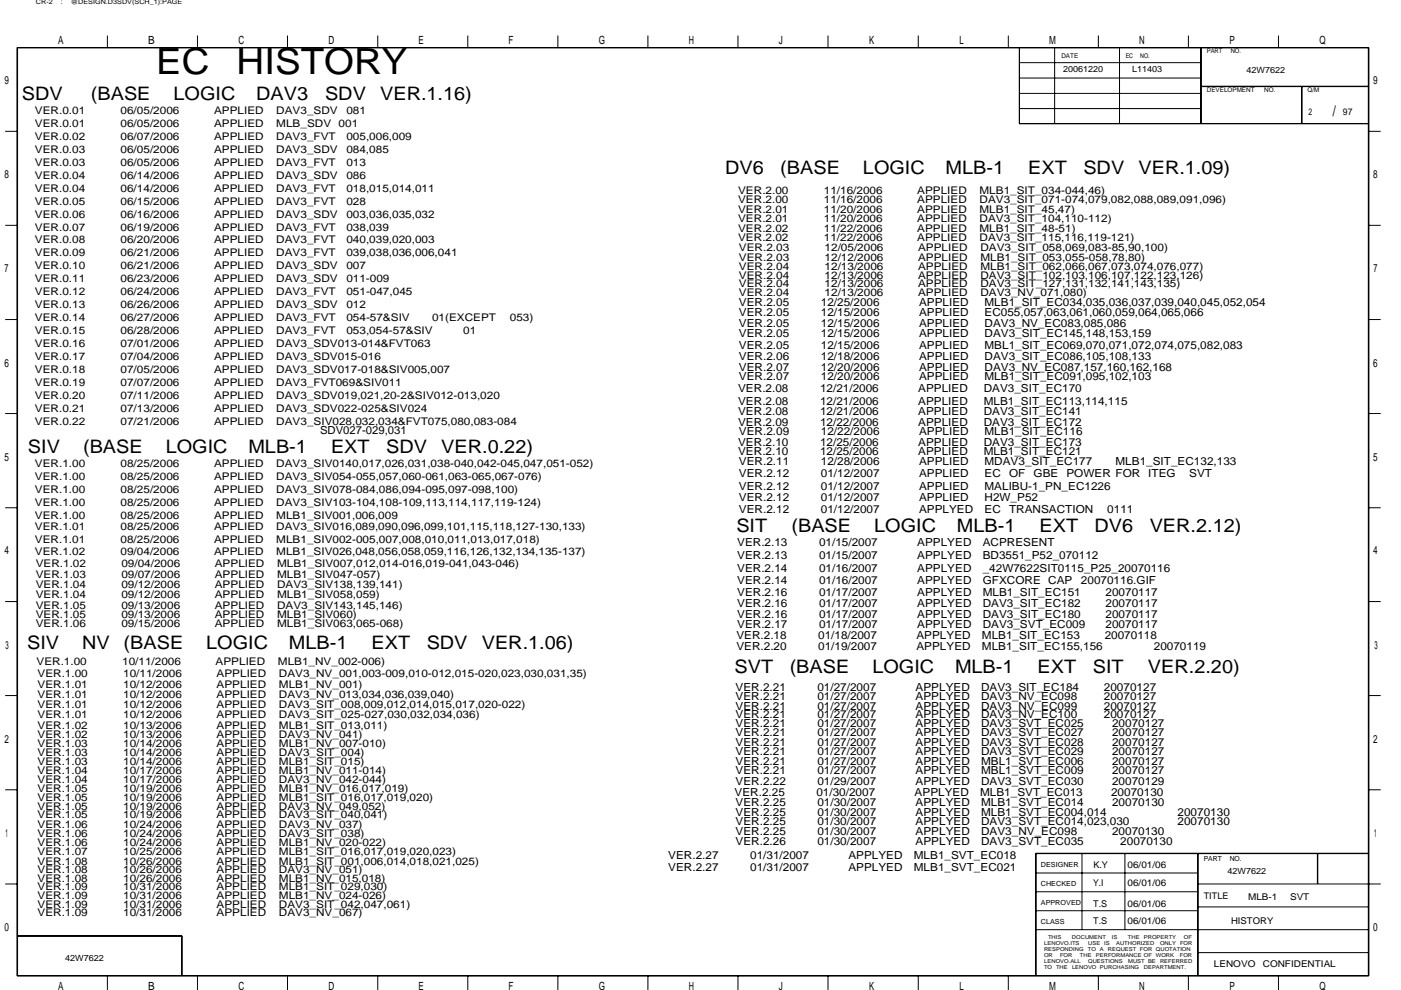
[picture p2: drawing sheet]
<svg xmlns="http://www.w3.org/2000/svg" width="297mm" height="210mm" viewBox="0 0 297 210" stroke-linecap="round" stroke-linejoin="round" font-family="sans-serif">
<defs><g id="words">
<g font-size="7.7">
<text x="33.1" y="15.7">EC</text>
<text x="50.2" y="15.7">HISTORY</text>
</g>
<g font-size="3.9">
<text x="4.7" y="21.2">SDV</text>
<text x="19.3" y="21.2">(BASE</text>
<text x="36.8" y="21.2">LOGIC</text>
<text x="54.3" y="21.2">DAV3</text>
<text x="68.9" y="21.2">SDV</text>
<text x="80.6" y="21.2">VER.1.16)</text>
<text x="153.8" y="36.9">DV6</text>
<text x="165.4" y="36.9">(BASE</text>
<text x="183" y="36.9">LOGIC</text>
<text x="200.5" y="36.9">MLB-1</text>
<text x="218" y="36.9">EXT</text>
<text x="229.7" y="36.9">SDV</text>
<text x="241.4" y="36.9">VER.1.09)</text>
<text x="5.9" y="96.1">SIV</text>
<text x="17.6" y="96.1">(BASE</text>
<text x="35.1" y="96.1">LOGIC</text>
<text x="52.7" y="96.1">MLB-1</text>
<text x="70.2" y="96.1">EXT</text>
<text x="81.9" y="96.1">SDV</text>
<text x="93.6" y="96.1">VER.0.22)</text>
<text x="156.1" y="112.9">SIT</text>
<text x="167.8" y="112.9">(BASE</text>
<text x="185.3" y="112.9">LOGIC</text>
<text x="202.9" y="112.9">MLB-1</text>
<text x="220.4" y="112.9">EXT</text>
<text x="232.1" y="112.9">DV6</text>
<text x="243.8" y="112.9">VER.2.12)</text>
<text x="5.8" y="137.8">SIV</text>
<text x="17.4" y="137.8">NV</text>
<text x="26.2" y="137.8">(BASE</text>
<text x="43.7" y="137.8">LOGIC</text>
<text x="61.3" y="137.8">MLB-1</text>
<text x="78.8" y="137.8">EXT</text>
<text x="90.5" y="137.8">SDV</text>
<text x="102.1" y="137.8">VER.1.06)</text>
<text x="155.7" y="142.7">SVT</text>
<text x="167.4" y="142.7">(BASE</text>
<text x="185" y="142.7">LOGIC</text>
<text x="202.5" y="142.7">MLB-1</text>
<text x="220" y="142.7">EXT</text>
<text x="231.7" y="142.7">SIT</text>
<text x="243.4" y="142.7">VER.2.20)</text>
</g>
<text font-size="3.1" x="282.6" y="24.6">/</text>
<g font-size="2.4">
<text x="12.4" y="9.4">A</text>
<text x="31.4" y="9.4">B</text>
<text x="50.5" y="9.4">C</text>
<text x="69.6" y="9.4">D</text>
<text x="88.7" y="9.4">E</text>
<text x="107.8" y="9.4">F</text>
<text x="127" y="9.4">G</text>
<text x="146" y="9.4">H</text>
<text x="165.1" y="9.4">J</text>
<text x="184.3" y="9.4">K</text>
<text x="203.4" y="9.4">L</text>
<text x="222.4" y="9.4">M</text>
<text x="241.6" y="9.4">N</text>
<text x="260.6" y="9.4">P</text>
<text x="279.7" y="9.4">Q</text>
<text x=".9" y="17.9">9</text>
<text x="291.2" y="17.9">9</text>
<text x=".9" y="37.8">8</text>
<text x="291.2" y="37.8">8</text>
<text x="1" y="57.8">7</text>
<text x="291.2" y="57.8">7</text>
<text x=".9" y="77.8">6</text>
<text x="291.2" y="77.8">6</text>
<text x=".9" y="97.7">5</text>
<text x="291.2" y="97.7">5</text>
<text x=".9" y="117.6">4</text>
<text x="291.2" y="117.6">4</text>
<text x="1.2" y="137.6">3</text>
<text x="291.4" y="137.6">3</text>
<text x=".9" y="157.5">2</text>
<text x="291.2" y="157.5">2</text>
<text x="1.1" y="177.5">1</text>
<text x="291.4" y="177.5">1</text>
<text x=".9" y="197.4">0</text>
<text x="291.2" y="197.4">0</text>
<text x="12.4" y="210">A</text>
<text x="31.4" y="210">B</text>
<text x="50.5" y="210">C</text>
<text x="69.6" y="210">D</text>
<text x="127" y="210">G</text>
<text x="146" y="210">H</text>
<text x="184.3" y="210">K</text>
<text x="203.4" y="210">L</text>
<text x="222.4" y="210">M</text>
<text x="241.6" y="210">N</text>
<text x="260.6" y="210">P</text>
<text x="279.7" y="210">Q</text>
<text x="88.7" y="210">E</text>
<text x="107.8" y="210">F</text>
<text x="165.1" y="210">J</text>
</g>
<g font-size="2.3">
<text x="156.7" y="64.9">VER.2.05</text>
<text x="174" y="64.9">12/25/2006</text>
<text x="194.9" y="64.9">APPLIED</text>
<text x="208.7" y="64.9">MLB1_SIT_EC034,035,036,037,039,040,045,052,054</text>
<text x="156.7" y="69.3">VER.2.05</text>
<text x="156.7" y="71.4">VER.2.05</text>
<text x="156.7" y="67.1">VER.2.05</text>
<text x="174" y="69.3">12/15/2006</text>
<text x="174" y="71.4">12/15/2006</text>
<text x="174" y="67.1">12/15/2006</text>
<text x="194.9" y="69.3">APPLIED</text>
<text x="194.9" y="71.4">APPLIED</text>
<text x="194.9" y="67.1">APPLIED</text>
<text x="208.7" y="69.3">DAV3_NV_EC083,085,086</text>
<text x="208.7" y="71.4">DAV3_SIT_EC145,148,153,159</text>
<text x="208.7" y="67.1">EC055,057,063,061,060,059,064,065,066</text>
<text x="156.7" y="76.4">VER.2.06</text>
<text x="156.7" y="74">VER.2.05</text>
<text x="174" y="76.4">12/18/2006</text>
<text x="174" y="74">12/15/2006</text>
<text x="194.9" y="76.4">APPLIED</text>
<text x="194.9" y="74">APPLIED</text>
<text x="208.7" y="76.4">DAV3_SIT_EC086,105,108,133</text>
<text x="208.7" y="74">MBL1_SIT_EC069,070,071,072,074,075,082,083</text>
<text x="156.5" y="83.1">VER.2.08</text>
<text x="156.7" y="80.6">VER.2.07</text>
<text x="156.7" y="78.7">VER.2.07</text>
<text x="173.9" y="83.1">12/21/2006</text>
<text x="174" y="80.6">12/20/2006</text>
<text x="174" y="78.7">12/20/2006</text>
<text x="194.7" y="83.1">APPLIED</text>
<text x="194.9" y="80.6">APPLIED</text>
<text x="194.9" y="78.7">APPLIED</text>
<text x="208.6" y="83.1">DAV3_SIT_EC170</text>
<text x="208.7" y="80.6">MLB1_SIT_EC091,095,102,103</text>
<text x="208.7" y="78.7">DAV3_NV_EC087,157,160,162,168</text>
<text x="156.5" y="85.9">VER.2.08</text>
<text x="156.5" y="88.1">VER.2.08</text>
<text x="173.9" y="85.9">12/21/2006</text>
<text x="173.9" y="88.1">12/21/2006</text>
<text x="194.7" y="85.9">APPLIED</text>
<text x="194.7" y="88.1">APPLIED</text>
<text x="208.6" y="85.9">MLB1_SIT_EC113,114,115</text>
<text x="208.6" y="88.1">DAV3_SIT_EC141</text>
<text x="67.9" y="92.1">SDV027-029,031</text>
<text x="156.5" y="94.6">VER.2.10</text>
<text x="156.5" y="90.3">VER.2.09</text>
<text x="156.7" y="92.2">VER.2.09</text>
<text x="173.9" y="94.6">12/25/2006</text>
<text x="173.9" y="90.3">12/22/2006</text>
<text x="174" y="92.2">12/22/2006</text>
<text x="194.7" y="94.6">APPLIED</text>
<text x="194.7" y="90.3">APPLIED</text>
<text x="194.9" y="92.2">APPLIED</text>
<text x="208.6" y="94.6">DAV3_SIT_EC173</text>
<text x="208.6" y="90.3">DAV3_SIT_EC172</text>
<text x="208.7" y="92.2">MLB1_SIT_EC116</text>
<text x="156.5" y="96.5">VER.2.10</text>
<text x="156.7" y="98.6">VER.2.11</text>
<text x="156.7" y="101.2">VER.2.12</text>
<text x="173.9" y="96.5">12/25/2006</text>
<text x="174" y="98.6">12/28/2006</text>
<text x="174" y="101.2">01/12/2007</text>
<text x="194.7" y="96.5">APPLIED</text>
<text x="194.9" y="98.6">APPLIED</text>
<text x="194.9" y="101.2">APPLIED</text>
<text x="208.6" y="96.5">MLB1_SIT_EC121</text>
<text x="208.7" y="98.6">MDAV3_SIT_EC177</text>
<text x="208.7" y="101.2">EC</text>
<text x="213.9" y="101.2">OF</text>
<text x="219.2" y="101.2">GBE</text>
<text x="226.1" y="101.2">POWER FOR</text>
<text x="236.5" y="98.6">MLB1_SIT_EC132,133</text>
<text x="243.5" y="101.2">ITEG</text>
<text x="252.1" y="101.2">SVT</text>
<text x="156.7" y="104">VER.2.12</text>
<text x="156.7" y="106.3">VER.2.12</text>
<text x="174" y="104">01/12/2007</text>
<text x="174" y="106.3">01/12/2007</text>
<text x="194.9" y="104">APPLIED</text>
<text x="194.9" y="106.3">APPLIED</text>
<text x="208.7" y="104">MALIBU-1_PN_EC1226</text>
<text x="208.7" y="106.3">H2W_P52</text>
<text x="156.7" y="108.7">VER.2.12</text>
<text x="174" y="108.7">01/12/2007</text>
<text x="194.9" y="108.7">APPLYED</text>
<text x="208.7" y="108.7">EC</text>
<text x="213.9" y="108.7">TRANSACTION</text>
<text x="234.8" y="108.7">0111</text>
<text x="156.3" y="118.6">VER.2.13</text>
<text x="156.3" y="115.8">VER.2.13</text>
<text x="173.6" y="118.6">01/15/2007</text>
<text x="173.6" y="115.8">01/15/2007</text>
<text x="194.5" y="118.6">APPLYED</text>
<text x="194.5" y="115.8">APPLYED</text>
<text x="208.4" y="118.6">BD3551_P52_070112</text>
<text x="208.4" y="115.8">ACPRESENT</text>
<text x="156.3" y="123.9">VER.2.14</text>
<text x="156.3" y="121.3">VER.2.14</text>
<text x="173.6" y="123.9">01/16/2007</text>
<text x="173.6" y="121.3">01/16/2007</text>
<text x="194.5" y="123.9">APPLYED</text>
<text x="194.5" y="121.3">APPLYED</text>
<text x="208.4" y="123.9">GFXCORE CAP</text>
<text x="208.4" y="121.3">_42W7622SIT0115_P25_20070116</text>
<text x="229.2" y="123.9">20070116.GIF</text>
<text x="156.3" y="131">VER.2.16</text>
<text x="156.3" y="126.4">VER.2.16</text>
<text x="156.3" y="128.8">VER.2.16</text>
<text x="173.6" y="131">01/17/2007</text>
<text x="173.6" y="126.4">01/17/2007</text>
<text x="173.6" y="128.8">01/17/2007</text>
<text x="194.5" y="131">APPLYED</text>
<text x="194.5" y="126.4">APPLYED</text>
<text x="194.5" y="128.8">APPLYED</text>
<text x="208.4" y="131">DAV3_SIT_EC180</text>
<text x="208.4" y="126.4">MLB1_SIT_EC151</text>
<text x="208.4" y="128.8">DAV3_SIT_EC182</text>
<text x="234.4" y="131">20070117</text>
<text x="234.4" y="126.4">20070117</text>
<text x="234.4" y="128.8">20070117</text>
<text x="156.1" y="137.9">VER.2.20</text>
<text x="156.1" y="135.6">VER.2.18</text>
<text x="156.3" y="133.2">VER.2.17</text>
<text x="173.5" y="137.9">01/19/2007</text>
<text x="173.5" y="135.6">01/18/2007</text>
<text x="173.6" y="133.2">01/17/2007</text>
<text x="194.3" y="137.9">APPLYED</text>
<text x="194.3" y="135.6">APPLYED</text>
<text x="194.5" y="133.2">APPLYED</text>
<text x="208.2" y="137.9">MLB1_SIT_EC155,156</text>
<text x="208.2" y="135.6">MLB1_SIT_EC153</text>
<text x="208.4" y="133.2">DAV3_SVT_EC009</text>
<text x="234.2" y="135.6">20070118</text>
<text x="234.4" y="133.2">20070117</text>
<text x="244.6" y="137.9">20070119</text>
<text x="156" y="148.5">VER.2.21</text>
<text x="156" y="146.5">VER.2.21</text>
<text x="173.3" y="148.5">01/27/2007</text>
<text x="173.3" y="146.5">01/27/2007</text>
<text x="194.1" y="148.5">APPLYED</text>
<text x="194.1" y="146.5">APPLYED</text>
<text x="208" y="148.5">DAV3_NV_EC098</text>
<text x="208" y="146.5">DAV3_SIT_EC184</text>
<text x="234.1" y="148.5">20070127</text>
<text x="234.1" y="146.5">20070127</text>
<text x="156" y="154.2">VER.2.21</text>
<text x="156" y="152.4">VER.2.21</text>
<text x="156" y="150.5">VER.2.21</text>
<text x="173.3" y="154.2">01/27/2007</text>
<text x="173.3" y="152.4">01/27/2007</text>
<text x="173.3" y="150.5">01/27/2007</text>
<text x="194.1" y="154.2">APPLYED</text>
<text x="194.1" y="152.4">APPLYED</text>
<text x="194.1" y="150.5">APPLYED</text>
<text x="208" y="154.2">DAV3_SVT_EC025</text>
<text x="208" y="152.4">DAV3_NV_EC100</text>
<text x="208" y="150.5">DAV3_NV_EC099</text>
<text x="234.1" y="152.4">20070127</text>
<text x="234.1" y="150.5">20070127</text>
<text x="235.8" y="154.2">20070127</text>
<text x="156" y="160.2">VER.2.21</text>
<text x="156" y="158.2">VER.2.21</text>
<text x="156" y="156.2">VER.2.21</text>
<text x="173.3" y="160.2">01/27/2007</text>
<text x="173.3" y="158.2">01/27/2007</text>
<text x="173.3" y="156.2">01/27/2007</text>
<text x="194.1" y="160.2">APPLYED</text>
<text x="194.1" y="158.2">APPLYED</text>
<text x="194.1" y="156.2">APPLYED</text>
<text x="208" y="160.2">DAV3_SVT_EC029</text>
<text x="208" y="158.2">DAV3_SVT_EC028</text>
<text x="208" y="156.2">DAV3_SVT_EC027</text>
<text x="235.8" y="160.2">20070127</text>
<text x="235.8" y="158.2">20070127</text>
<text x="235.8" y="156.2">20070127</text>
<text x="156" y="162.2">VER.2.21</text>
<text x="156" y="166.5">VER.2.22</text>
<text x="156" y="164.3">VER.2.21</text>
<text x="173.3" y="162.2">01/27/2007</text>
<text x="173.3" y="166.5">01/29/2007</text>
<text x="173.3" y="164.3">01/27/2007</text>
<text x="194.1" y="162.2">APPLYED</text>
<text x="194.1" y="166.5">APPLYED</text>
<text x="194.1" y="164.3">APPLYED</text>
<text x="208" y="162.2">MBL1_SVT_EC006</text>
<text x="208" y="166.5">DAV3_SVT_EC030</text>
<text x="208" y="164.3">MBL1_SVT_EC009</text>
<text x="235.8" y="162.2">20070127</text>
<text x="235.8" y="166.5">20070129</text>
<text x="235.8" y="164.3">20070127</text>
<text x="155.7" y="168.8">VER.2.25</text>
<text x="156" y="173">VER.2.25</text>
<text x="156" y="171">VER.2.25</text>
<text x="173.1" y="168.8">01/30/2007</text>
<text x="173.3" y="173">01/30/2007</text>
<text x="173.3" y="171">01/30/2007</text>
<text x="193.9" y="168.8">APPLYED</text>
<text x="194.1" y="173">APPLYED</text>
<text x="194.1" y="171">APPLYED</text>
<text x="207.8" y="168.8">MLB1_SVT_EC013</text>
<text x="208" y="173">MLB1_SVT_EC004,014</text>
<text x="208" y="171">MLB1_SVT_EC014</text>
<text x="235.6" y="168.8">20070130</text>
<text x="235.8" y="171">20070130</text>
<text x="249.7" y="173">20070130</text>
<text x="156" y="179.2">VER.2.26</text>
<text x="156" y="177.2">VER.2.25</text>
<text x="156" y="175">VER.2.25</text>
<text x="173.3" y="179.2">01/30/2007</text>
<text x="173.3" y="177.2">01/30/2007</text>
<text x="173.3" y="175">01/30/2007</text>
<text x="194.1" y="179.2">APPLYED</text>
<text x="194.1" y="177.2">APPLYED</text>
<text x="194.1" y="175">APPLYED</text>
<text x="208" y="179.2">DAV3_SVT_EC035</text>
<text x="208" y="177.2">DAV3_NV_EC098</text>
<text x="208" y="175">DAV3_SVT_EC014,023,030</text>
<text x="235.8" y="177.2">20070130</text>
<text x="237.5" y="179.2">20070130</text>
<text x="249.7" y="175">20070130</text>
<text x="141.7" y="184.7">VER.2.27</text>
<text x="141.7" y="182.2">VER.2.27</text>
<text x="159" y="184.7">01/31/2007</text>
<text x="159" y="182.2">01/31/2007</text>
<text x="179.9" y="184.7">APPLYED</text>
<text x="179.9" y="182.2">APPLYED</text>
<text x="193.8" y="184.7">MLB1_SVT_EC021</text>
<text x="193.8" y="182.2">MLB1_SVT_EC018</text>
</g>
<g font-size="2.2">
<text x="7.4" y="24.3">VER.0.01</text>
<text x="7.4" y="27">VER.0.01</text>
<text x="7.4" y="29.7">VER.0.02</text>
<text x="25.6" y="24.3">06/05/2006</text>
<text x="25.6" y="27">06/05/2006</text>
<text x="25.6" y="29.7">06/07/2006</text>
<text x="45.4" y="24.3">APPLIED</text>
<text x="45.4" y="27">APPLIED</text>
<text x="45.4" y="29.7">APPLIED</text>
<text x="58.6" y="24.3">DAV3_SDV</text>
<text x="58.6" y="27">MLB_SDV</text>
<text x="58.6" y="29.7">DAV3_FVT</text>
<text x="71.8" y="27">001</text>
<text x="73.4" y="24.3">081</text>
<text x="73.4" y="29.7">005,006,009</text>
<text x="7.4" y="32.5">VER.0.03</text>
<text x="7.4" y="35.2">VER.0.03</text>
<text x="25.6" y="32.5">06/05/2006</text>
<text x="25.6" y="35.2">06/05/2006</text>
<text x="45.4" y="32.5">APPLIED</text>
<text x="45.4" y="35.2">APPLIED</text>
<text x="58.6" y="32.5">DAV3_SDV</text>
<text x="58.6" y="35.2">DAV3_FVT</text>
<text x="73.4" y="32.5">084,085</text>
<text x="73.4" y="35.2">013</text>
<text x="7.4" y="38">VER.0.04</text>
<text x="7.4" y="40.7">VER.0.04</text>
<text x="25.6" y="38">06/14/2006</text>
<text x="25.6" y="40.7">06/14/2006</text>
<text x="45.4" y="38">APPLIED</text>
<text x="45.4" y="40.7">APPLIED</text>
<text x="58.6" y="38">DAV3_SDV</text>
<text x="58.6" y="40.7">DAV3_FVT</text>
<text x="73.4" y="38">086</text>
<text x="73.4" y="40.7">018,015,014,011</text>
<text x="156.5" y="41.1">VER.2.00</text>
<text x="174.7" y="41.1">11/16/2006</text>
<text x="194.5" y="41.1">APPLIED</text>
<text x="207.7" y="41.1">MLB1_SIT_034-044,46)</text>
<text x="7.4" y="46.2">VER.0.06</text>
<text x="7.4" y="43.4">VER.0.05</text>
<text x="25.6" y="46.2">06/16/2006</text>
<text x="25.6" y="43.4">06/15/2006</text>
<text x="45.4" y="46.2">APPLIED</text>
<text x="45.4" y="43.4">APPLIED</text>
<text x="58.6" y="46.2">DAV3_SDV</text>
<text x="58.6" y="43.4">DAV3_FVT</text>
<text x="73.4" y="46.2">003,036,035,032</text>
<text x="73.4" y="43.4">028</text>
<text x="156.5" y="47.1">VER.2.01</text>
<text x="156.5" y="43.1">VER.2.00</text>
<text x="156.5" y="45.1">VER.2.01</text>
<text x="174.7" y="47.1">11/20/2006</text>
<text x="174.7" y="43.1">11/16/2006</text>
<text x="174.7" y="45.1">11/20/2006</text>
<text x="194.5" y="47.1">APPLIED</text>
<text x="194.5" y="43.1">APPLIED</text>
<text x="194.5" y="45.1">APPLIED</text>
<text x="207.7" y="47.1">DAV3_SIT_104,110-112)</text>
<text x="207.7" y="43.1">DAV3_SIT_071-074,079,082,088,089,091,096)</text>
<text x="207.7" y="45.1">MLB1_SIT_45,47)</text>
<text x="7.4" y="48.9">VER.0.07</text>
<text x="7.4" y="51.6">VER.0.08</text>
<text x="25.6" y="48.9">06/19/2006</text>
<text x="25.6" y="51.6">06/20/2006</text>
<text x="45.4" y="48.9">APPLIED</text>
<text x="45.4" y="51.6">APPLIED</text>
<text x="58.6" y="48.9">DAV3_FVT</text>
<text x="58.6" y="51.6">DAV3_FVT</text>
<text x="73.4" y="48.9">038,039</text>
<text x="73.4" y="51.6">040,039,020,003</text>
<text x="156.5" y="49.1">VER.2.02</text>
<text x="156.5" y="51.1">VER.2.02</text>
<text x="156.7" y="53.3">VER.2.03</text>
<text x="174.7" y="49.1">11/22/2006</text>
<text x="174.7" y="51.1">11/22/2006</text>
<text x="174.8" y="53.3">12/05/2006</text>
<text x="194.5" y="49.1">APPLIED</text>
<text x="194.5" y="51.1">APPLIED</text>
<text x="194.6" y="53.3">APPLIED</text>
<text x="207.7" y="49.1">MLB1_SIT_48-51)</text>
<text x="207.7" y="51.1">DAV3_SIT_115,116,119-121)</text>
<text x="207.8" y="53.3">DAV3_SIT_058,069,083-85,90,100)</text>
<text x="7.4" y="54.4">VER.0.09</text>
<text x="7.4" y="57.2">VER.0.10</text>
<text x="7.4" y="59.9">VER.0.11</text>
<text x="25.6" y="54.4">06/21/2006</text>
<text x="25.6" y="57.2">06/21/2006</text>
<text x="25.6" y="59.9">06/23/2006</text>
<text x="45.4" y="54.4">APPLIED</text>
<text x="45.4" y="57.2">APPLIED</text>
<text x="45.4" y="59.9">APPLIED</text>
<text x="58.6" y="54.4">DAV3_FVT</text>
<text x="58.6" y="57.2">DAV3_SDV</text>
<text x="58.6" y="59.9">DAV3_SDV</text>
<text x="73.4" y="57.2">007</text>
<text x="73.4" y="59.9">011-009</text>
<text x="73.4" y="54.4">039,038,036,006,041</text>
<text x="156.7" y="59.1">VER.2.04</text>
<text x="156.7" y="57.3">VER.2.04</text>
<text x="156.7" y="55.3">VER.2.03</text>
<text x="174.8" y="59.1">12/13/2006</text>
<text x="174.8" y="57.3">12/13/2006</text>
<text x="174.8" y="55.3">12/12/2006</text>
<text x="194.6" y="59.1">APPLIED</text>
<text x="194.6" y="57.3">APPLIED</text>
<text x="194.6" y="55.3">APPLIED</text>
<text x="207.8" y="59.1">DAV3_SIT_102,103,106,107,122,123,126)</text>
<text x="207.8" y="57.3">MLB1_SIT_062,066,067,073,074,076,077)</text>
<text x="207.8" y="55.3">MLB1_SIT_053,055-058,78,80)</text>
<text x="7.4" y="62.6">VER.0.12</text>
<text x="7.4" y="65.4">VER.0.13</text>
<text x="25.6" y="62.6">06/24/2006</text>
<text x="25.6" y="65.4">06/26/2006</text>
<text x="45.4" y="62.6">APPLIED</text>
<text x="45.4" y="65.4">APPLIED</text>
<text x="58.6" y="62.6">DAV3_FVT</text>
<text x="58.6" y="65.4">DAV3_SDV</text>
<text x="73.4" y="65.4">012</text>
<text x="73.4" y="62.6">051-047,045</text>
<text x="156.7" y="62.8">VER.2.04</text>
<text x="156.7" y="61">VER.2.04</text>
<text x="174.8" y="62.8">12/13/2006</text>
<text x="174.8" y="61">12/13/2006</text>
<text x="194.6" y="62.8">APPLIED</text>
<text x="194.6" y="61">APPLIED</text>
<text x="207.8" y="62.8">DAV3_NV_071,080)</text>
<text x="207.8" y="61">DAV3_SIT_127,131,132,141,143,135)</text>
<text x="7.4" y="68.1">VER.0.14</text>
<text x="7.4" y="70.8">VER.0.15</text>
<text x="25.6" y="68.1">06/27/2006</text>
<text x="25.6" y="70.8">06/28/2006</text>
<text x="45.4" y="68.1">APPLIED</text>
<text x="45.4" y="70.8">APPLIED</text>
<text x="58.6" y="68.1">DAV3_FVT</text>
<text x="58.6" y="70.8">DAV3_FVT</text>
<text x="73.4" y="68.1">054-57&amp;SIV</text>
<text x="73.4" y="70.8">053,054-57&amp;SIV</text>
<text x="91.6" y="68.1">01(EXCEPT</text>
<text x="98.2" y="70.8">01</text>
<text x="108.1" y="68.1">053)</text>
<text x="7.4" y="76.3">VER.0.17</text>
<text x="7.4" y="73.6">VER.0.16</text>
<text x="25.6" y="76.3">07/04/2006</text>
<text x="25.6" y="73.6">07/01/2006</text>
<text x="45.4" y="76.3">APPLIED</text>
<text x="45.4" y="73.6">APPLIED</text>
<text x="58.6" y="76.3">DAV3_SDV015-016</text>
<text x="58.6" y="73.6">DAV3_SDV013-014&amp;FVT063</text>
<text x="7.4" y="81.8">VER.0.19</text>
<text x="7.4" y="79.1">VER.0.18</text>
<text x="25.6" y="81.8">07/07/2006</text>
<text x="25.6" y="79.1">07/05/2006</text>
<text x="45.4" y="81.8">APPLIED</text>
<text x="45.4" y="79.1">APPLIED</text>
<text x="58.6" y="81.8">DAV3_FVT069&amp;SIV011</text>
<text x="58.6" y="79.1">DAV3_SDV017-018&amp;SIV005,007</text>
<text x="7.4" y="87.3">VER.0.21</text>
<text x="7.4" y="84.5">VER.0.20</text>
<text x="25.6" y="87.3">07/13/2006</text>
<text x="25.6" y="84.5">07/11/2006</text>
<text x="45.4" y="87.3">APPLIED</text>
<text x="45.4" y="84.5">APPLIED</text>
<text x="58.6" y="87.3">DAV3_SDV022-025&amp;SIV024</text>
<text x="58.6" y="84.5">DAV3_SDV019,021,20-2&amp;SIV012-013,020</text>
<text x="7.4" y="90">VER.0.22</text>
<text x="25.6" y="90">07/21/2006</text>
<text x="45.4" y="90">APPLIED</text>
<text x="58.6" y="90">DAV3_SIV028,032,034&amp;FVT075,080,083-084</text>
<text x="7.4" y="101.9">VER.1.00</text>
<text x="7.4" y="99.1">VER.1.00</text>
<text x="25.6" y="101.9">08/25/2006</text>
<text x="25.6" y="99.1">08/25/2006</text>
<text x="45.4" y="101.9">APPLIED</text>
<text x="45.4" y="99.1">APPLIED</text>
<text x="58.6" y="101.9">DAV3_SIV054-055,057,060-061,063-065,067-076)</text>
<text x="58.6" y="99.1">DAV3_SIV0140,017,026,031,038-040,042-045,047,051-052)</text>
<text x="7.4" y="107.4">VER.1.00</text>
<text x="7.4" y="104.6">VER.1.00</text>
<text x="25.6" y="107.4">08/25/2006</text>
<text x="25.6" y="104.6">08/25/2006</text>
<text x="45.4" y="107.4">APPLIED</text>
<text x="45.4" y="104.6">APPLIED</text>
<text x="58.6" y="107.4">DAV3_SIV103-104,108-109,113,114,117,119-124)</text>
<text x="58.6" y="104.6">DAV3_SIV078-084,086,094-095,097-098,100)</text>
<text x="7.4" y="110.1">VER.1.00</text>
<text x="7.4" y="112.5">VER.1.01</text>
<text x="25.6" y="110.1">08/25/2006</text>
<text x="25.6" y="112.5">08/25/2006</text>
<text x="45.4" y="110.1">APPLIED</text>
<text x="45.4" y="112.5">APPLIED</text>
<text x="58.6" y="110.1">MLB1_SIV001,006,009</text>
<text x="58.6" y="112.5">DAV3_SIV016,089,090,096,099,101,115,118,127-130,133)</text>
<text x="7.4" y="117.8">VER.1.02</text>
<text x="7.4" y="115.2">VER.1.01</text>
<text x="25.6" y="117.8">09/04/2006</text>
<text x="25.6" y="115.2">08/25/2006</text>
<text x="45.4" y="117.8">APPLIED</text>
<text x="45.4" y="115.2">APPLIED</text>
<text x="58.6" y="117.8">MLB1_SIV026,048,056,058,059,116,126,132,134,135-137)</text>
<text x="58.6" y="115.2">MLB1_SIV002-005,007,008,010,011,013,017,018)</text>
<text x="7.6" y="120.4">VER.1.02</text>
<text x="7.6" y="122.6">VER.1.03</text>
<text x="7.6" y="124.8">VER.1.04</text>
<text x="25.7" y="120.4">09/04/2006</text>
<text x="25.7" y="122.6">09/07/2006</text>
<text x="25.7" y="124.8">09/12/2006</text>
<text x="45.5" y="120.4">APPLIED</text>
<text x="45.5" y="122.6">APPLIED</text>
<text x="45.5" y="124.8">APPLIED</text>
<text x="58.8" y="120.4">MLB1_SIV007,012,014-016,019-041,043-046)</text>
<text x="58.8" y="122.6">MLB1_SIV047-057)</text>
<text x="58.8" y="124.8">DAV3_SIV138,139,141)</text>
<text x="7.6" y="126.9">VER.1.04</text>
<text x="7.6" y="129.1">VER.1.05</text>
<text x="7.6" y="131.1">VER.1.05</text>
<text x="25.7" y="126.9">09/12/2006</text>
<text x="25.7" y="129.1">09/13/2006</text>
<text x="25.7" y="131.1">09/13/2006</text>
<text x="45.5" y="126.9">APPLIED</text>
<text x="45.5" y="129.1">APPLIED</text>
<text x="45.5" y="131.1">APPLIED</text>
<text x="58.8" y="126.9">MLB1_SIV058,059)</text>
<text x="58.8" y="129.1">DAV3_SIV143,145,146)</text>
<text x="58.8" y="131.1">MLB1_SIV060)</text>
<text x="7.6" y="133">VER.1.06</text>
<text x="25.7" y="133">09/15/2006</text>
<text x="45.5" y="133">APPLIED</text>
<text x="58.8" y="133">MLB1_SIV063,065-068)</text>
<text x="7.7" y="141">VER.1.00</text>
<text x="8" y="143.6">VER.1.00</text>
<text x="25.9" y="141">10/11/2006</text>
<text x="26.1" y="143.6">10/11/2006</text>
<text x="45.7" y="141">APPLIED</text>
<text x="45.9" y="143.6">APPLIED</text>
<text x="58.9" y="141">MLB1_NV_002-006)</text>
<text x="59.1" y="143.6">DAV3_NV_001,003-009,010-012,015-020,023,030,031,35)</text>
<text x="8" y="145.9">VER.1.01</text>
<text x="8" y="148.1">VER.1.01</text>
<text x="26.1" y="145.9">10/12/2006</text>
<text x="26.1" y="148.1">10/12/2006</text>
<text x="45.9" y="145.9">APPLIED</text>
<text x="45.9" y="148.1">APPLIED</text>
<text x="59.1" y="145.9">MLB1_NV_001)</text>
<text x="59.1" y="148.1">DAV3_NV_013,034,036,039,040)</text>
<text x="8" y="150.1">VER.1.01</text>
<text x="8" y="152.3">VER.1.01</text>
<text x="8" y="154.5">VER.1.02</text>
<text x="26.1" y="150.1">10/12/2006</text>
<text x="26.1" y="152.3">10/12/2006</text>
<text x="26.1" y="154.5">10/13/2006</text>
<text x="45.9" y="150.1">APPLIED</text>
<text x="45.9" y="152.3">APPLIED</text>
<text x="45.9" y="154.5">APPLIED</text>
<text x="59.1" y="150.1">DAV3_SIT_008,009,012,014,015,017,020-022)</text>
<text x="59.1" y="152.3">DAV3_SIT_025-027,030,032,034,036)</text>
<text x="59.1" y="154.5">MLB1_SIT_013,011)</text>
<text x="8" y="156.5">VER.1.02</text>
<text x="8" y="158.4">VER.1.03</text>
<text x="8" y="160.4">VER.1.03</text>
<text x="26.1" y="156.5">10/13/2006</text>
<text x="26.1" y="158.4">10/14/2006</text>
<text x="26.1" y="160.4">10/14/2006</text>
<text x="45.9" y="156.5">APPLIED</text>
<text x="45.9" y="158.4">APPLIED</text>
<text x="45.9" y="160.4">APPLIED</text>
<text x="59.1" y="156.5">DAV3_NV_041)</text>
<text x="59.1" y="158.4">MLB1_NV_007-010)</text>
<text x="59.1" y="160.4">DAV3_SIT_004)</text>
<text x="8" y="162.2">VER.1.03</text>
<text x="8" y="164.2">VER.1.04</text>
<text x="8" y="166">VER.1.04</text>
<text x="26.1" y="162.2">10/14/2006</text>
<text x="26.1" y="164.2">10/17/2006</text>
<text x="26.1" y="166">10/17/2006</text>
<text x="45.9" y="162.2">APPLIED</text>
<text x="45.9" y="164.2">APPLIED</text>
<text x="45.9" y="166">APPLIED</text>
<text x="59.1" y="162.2">MLB1_SIT_015)</text>
<text x="59.1" y="164.2">MLB1_NV_011-014)</text>
<text x="59.1" y="166">DAV3_NV_042-044)</text>
<text x="8" y="168">VER.1.05</text>
<text x="8" y="169.9">VER.1.05</text>
<text x="8" y="171.7">VER.1.05</text>
<text x="8" y="173.5">VER.1.05</text>
<text x="26.1" y="168">10/19/2006</text>
<text x="26.1" y="169.9">10/19/2006</text>
<text x="26.1" y="171.7">10/19/2006</text>
<text x="26.1" y="173.5">10/19/2006</text>
<text x="45.9" y="168">APPLIED</text>
<text x="45.9" y="169.9">APPLIED</text>
<text x="45.9" y="171.7">APPLIED</text>
<text x="45.9" y="173.5">APPLIED</text>
<text x="59.1" y="168">MLB1_NV_016,017,019)</text>
<text x="59.1" y="169.9">MLB1_SIT_016,017,019,020)</text>
<text x="59.1" y="171.7">DAV3_NV_049,052)</text>
<text x="59.1" y="173.5">DAV3_SIT_040,041)</text>
<text x="8" y="177.5">VER.1.06</text>
<text x="8" y="175.5">VER.1.06</text>
<text x="8" y="179.5">VER.1.06</text>
<text x="26.1" y="177.5">10/24/2006</text>
<text x="26.1" y="175.5">10/24/2006</text>
<text x="26.1" y="179.5">10/24/2006</text>
<text x="45.9" y="177.5">APPLIED</text>
<text x="45.9" y="175.5">APPLIED</text>
<text x="45.9" y="179.5">APPLIED</text>
<text x="59.1" y="177.5">DAV3_SIT_038)</text>
<text x="59.1" y="175.5">DAV3_NV_037)</text>
<text x="59.1" y="179.5">MLB1_NV_020-022)</text>
<text x="8" y="183.4">VER.1.08</text>
<text x="8" y="185.2">VER.1.08</text>
<text x="8" y="181.4">VER.1.07</text>
<text x="26.1" y="183.4">10/26/2006</text>
<text x="26.1" y="185.2">10/26/2006</text>
<text x="26.1" y="181.4">10/25/2006</text>
<text x="45.9" y="183.4">APPLIED</text>
<text x="45.9" y="185.2">APPLIED</text>
<text x="45.9" y="181.4">APPLIED</text>
<text x="59.1" y="183.4">MLB1_SIT_001,006,014,018,021,025)</text>
<text x="59.1" y="185.2">DAV3_NV_051)</text>
<text x="59.1" y="181.4">MLB1_SIT_016,017,019,020,023)</text>
<text x="8" y="187">VER.1.08</text>
<text x="8" y="188.8">VER.1.09</text>
<text x="8" y="190.7">VER.1.09</text>
<text x="26.1" y="187">10/26/2006</text>
<text x="26.1" y="188.8">10/31/2006</text>
<text x="26.1" y="190.7">10/31/2006</text>
<text x="45.9" y="187">APPLIED</text>
<text x="45.9" y="188.8">APPLIED</text>
<text x="45.9" y="190.7">APPLIED</text>
<text x="59.1" y="187">MLB1_NV_015,018)</text>
<text x="59.1" y="188.8">MLB1_SIT_029,030)</text>
<text x="59.1" y="190.7">MLB1_NV_024-026)</text>
<text x="8" y="194.4">VER.1.09</text>
<text x="8" y="192.5">VER.1.09</text>
<text x="26.1" y="194.4">10/31/2006</text>
<text x="26.1" y="192.5">10/31/2006</text>
<text x="45.9" y="194.4">APPLIED</text>
<text x="45.9" y="192.5">APPLIED</text>
<text x="59.1" y="194.4">DAV3_NV_067)</text>
<text x="59.1" y="192.5">DAV3_SIT_042,047,061)</text>
</g>
<g font-size="2">
<text x="277.4" y="24.3">2</text>
<text x="284.7" y="24.3">97</text>
<text x="231.8" y="184.1">K.Y</text>
<text x="239.1" y="184.1">06/01/06</text>
<text x="231.8" y="187.8">Y.I</text>
<text x="239.1" y="187.8">06/01/06</text>
<text x="264.6" y="190.9">MLB-1</text>
<text x="273.5" y="190.9">SVT</text>
<text x="231.8" y="192.4">T.S</text>
<text x="231.8" y="196">T.S</text>
<text x="239.1" y="192.4">06/01/06</text>
<text x="239.1" y="196">06/01/06</text>
<text x="261" y="196">HISTORY</text>
<text x="257.4" y="205.2">LENOVO</text>
<text x="267.8" y="205.2">CONFIDENTIAL</text>
</g>
<text font-size="1.9" x="255.2" y="190.7">TITLE</text>
<g font-size="1.8">
<text x="225.4" y="15.3">20061220</text>
<text x="240" y="15.3">L11403</text>
<text x="264.3" y="15.5">42W7622</text>
<text x="260.3" y="185.4">42W7622</text>
<text x="13.8" y="203.8">42W7622</text>
</g>
<g font-size="1.5">
<text x="220.7" y="183.9">DESIGNER</text>
<text x="255.2" y="182.6">PART</text>
<text x="260.7" y="182.6">NO.</text>
<text x="220.7" y="191.9">APPROVED</text>
<text x="220.7" y="187.9">CHECKED</text>
<text x="220.7" y="196">CLASS</text>
</g>
<g font-size="1.4">
<text x="7.6" y=".9">CR-2</text>
<text x="12.9" y=".9">:</text>
<text x="15" y=".9">@DESIGN.D3SDV(SCH_1):PAGE</text>
<text x="255.9" y="11.3">PART</text>
<text x="260.9" y="11.3">NO.</text>
<text x="225" y="12.4">DATE</text>
<text x="238.7" y="12.4">EC</text>
<text x="241.7" y="12.4">NO.</text>
<text x="255.9" y="19.6">DEVELOPMENT</text>
<text x="268.1" y="19.6">NO.</text>
<text x="277.2" y="19.6">Q/M</text>
</g>
<g font-size="1.1">
<text x="221.4" y="203">OR</text>
<text x="221.4" y="201.7">RESPONDING</text>
<text x="221.4" y="200.4">LENOVO.ITS</text>
<text x="222.2" y="199.1">THIS</text>
<text x="224.7" y="203">FOR</text>
<text x="227.3" y="199.1">DOCUMENT</text>
<text x="229" y="203">THE</text>
<text x="230.7" y="201.7">TO</text>
<text x="230.7" y="200.4">USE</text>
<text x="232.4" y="203">PERFORMANCE OF</text>
<text x="233.2" y="201.7">A</text>
<text x="234.1" y="200.4">IS</text>
<text x="234.9" y="201.7">REQUEST FOR QUOTATION</text>
<text x="235.8" y="199.1">IS</text>
<text x="236.6" y="200.4">AUTHORIZED</text>
<text x="239.1" y="199.1">THE</text>
<text x="242.5" y="199.1">PROPERTY</text>
<text x="245.1" y="203">WORK</text>
<text x="246" y="200.4">ONLY</text>
<text x="250.1" y="203">FOR</text>
<text x="250.2" y="200.4">FOR</text>
<text x="251" y="199.1">OF</text>
<text x="221.4" y="205.6">TO</text>
<text x="221.4" y="204.3">LENOVO.ALL</text>
<text x="223.9" y="205.6">THE</text>
<text x="227.3" y="205.6">LENOVO PURCHASING</text>
<text x="230.7" y="204.3">QUESTIONS</text>
<text x="239.2" y="204.3">MUST BE</text>
<text x="242.5" y="205.6">DEPARTMENT.</text>
<text x="246" y="204.3">REFERRED</text>
</g>
</g></defs>
<g fill="none" stroke="#000" stroke-width=".21">
<path d="M3.6 10.1h286.6v196.9h-286.6zM3.7 10.2h286.4v196.7h-286.4zM22.8 7.5v2.6M41.9 7.5v2.6M61 7.5v2.6M80.1 7.5v2.6M99.2 7.5v2.6M118.3 7.5v2.6M137.4 7.5v2.6M156.5 7.5v2.6M175.6 7.5v2.6M194.7 7.5v2.6"/>
<path d="M213.8 7.5v2.6M216.1 10.1v16.1h74.1M216.1 19.8h38.5M216.1 16.6h38.5M216.1 13.3h38.5M216.2 10.1v16.1M223.6 10.1v16.1M232.9 7.5v2.6M237.4 10.1v16.1M252 7.5v2.6M254.6 18.4h35.6M254.6 10.1v16.1"/>
<path d="M254.6 18.3h35.6M254.7 10.1v16.1M271.1 7.5v2.6M276 18.4v7.8M276.1 18.4v7.8M1.1 27.9h2.5M216.1 26.2h74.1M216.2 23h38.4M290.2 27.9h2.5M1.1 47.8h2.5M290.2 47.8h2.5M1.1 67.8h2.5"/>
<path d="M290.2 67.8h2.5M1.1 87.7h2.5M290.2 87.7h2.5M1.1 107.7h2.5M290.2 107.7h2.5M1.1 127.6h2.5M290.2 127.6h2.5M1.1 147.5h2.5M290.2 147.5h2.5M1.1 167.5h2.5M290.2 167.5h2.5M1.1 187.5h2.5"/>
<path d="M3.6 198.5h35v8.4M3.6 198.5h35M38.5 198.5v8.4M219.6 197.2h70.6M219.6 181.1h70.6M219.6 193.2h34.4M219.6 189.1h34.4M219.6 185.2h34.4M219.7 181v25.9M229.4 181v16.2M238.5 181v16.2M254 187.5h38.7"/>
<path d="M254 181v25.9M254 192.4h36.2M279.3 181v6.5M279.4 181v6.5M290.2 181h-70.6v25.9M22.8 206.9v3M41.9 206.9v3M61 206.9v3M80.1 206.9v3M99.2 206.9v3M118.3 206.9v3M137.4 206.9v3"/>
<path d="M156.5 206.9v3M175.6 206.9v3M194.7 206.9v3M213.8 206.9v3M232.9 206.9v3M252 206.9v3M254 202.1h36.2M271.1 206.9v3"/>
</g>
<use href="#words"/>
</svg>
